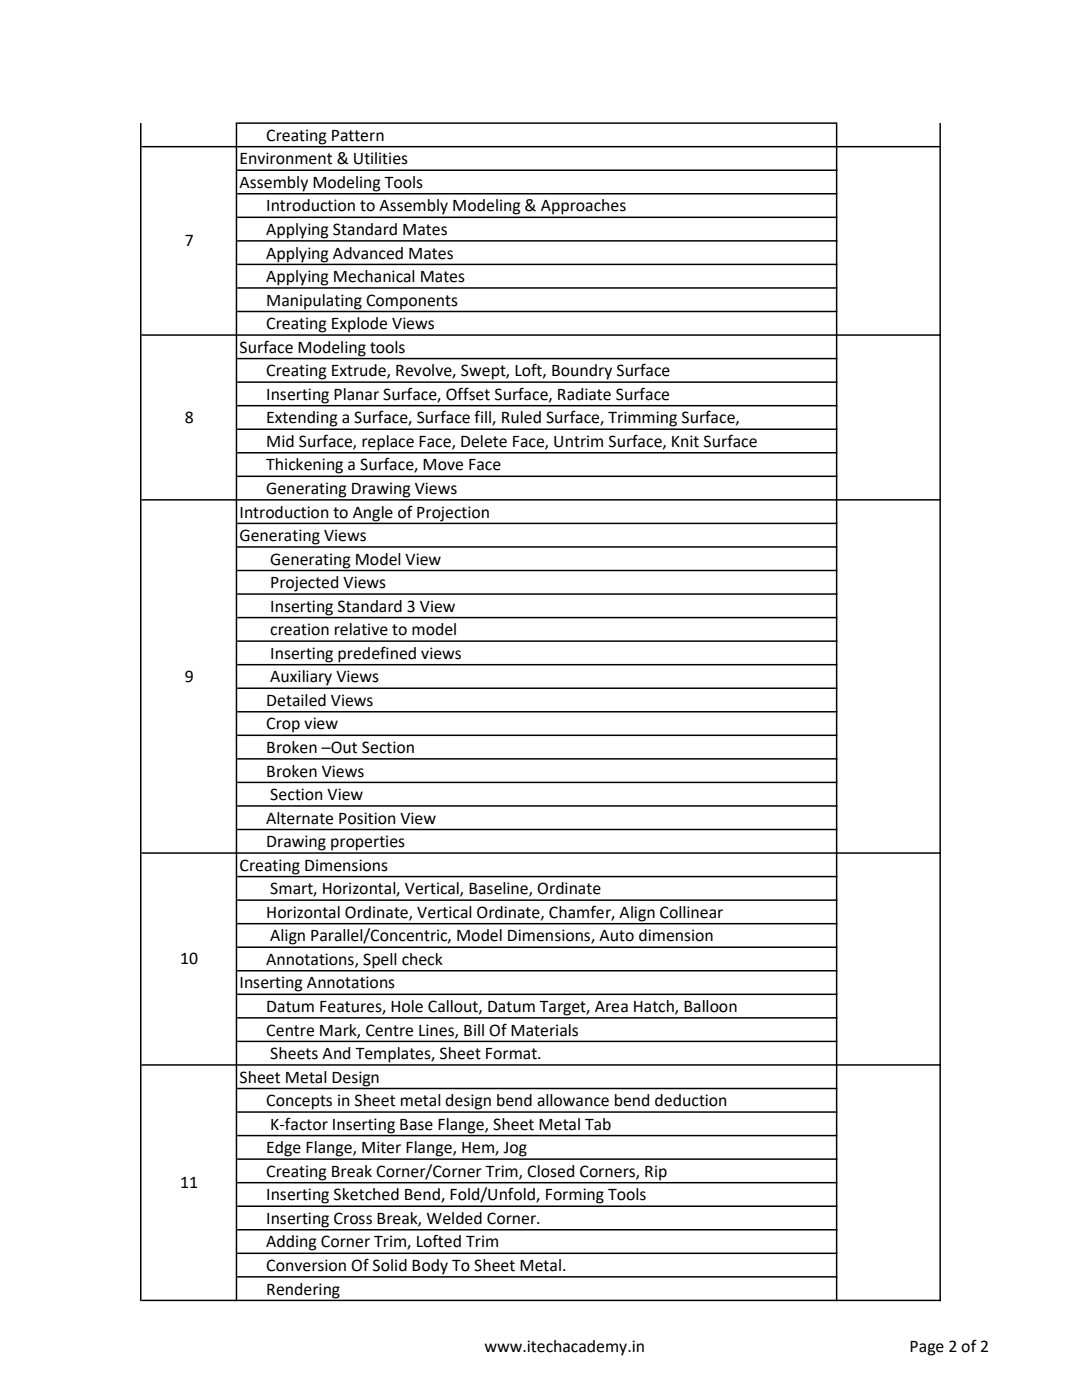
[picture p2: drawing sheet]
<svg xmlns="http://www.w3.org/2000/svg" width="216mm" height="279mm" viewBox="0 0 216 279" stroke-linecap="round" stroke-linejoin="round" font-family="sans-serif">
<defs><g id="words">
<g font-size="3.5">
<text x="53.1" y="28.1">Creating Pattern</text>
<text x="47.8" y="32.8">Environment &amp; Utilities</text>
<text x="47.8" y="37.5">Assembly Modeling Tools</text>
<text x="53.1" y="42.2">Introduction to Assembly Modeling &amp; Approaches</text>
<text x="53.1" y="46.9">Applying Standard Mates</text>
<text x="36.9" y="49.1">7</text>
<text x="53.1" y="51.6">Applying Advanced Mates</text>
<text x="53.1" y="56.3">Applying Mechanical Mates</text>
<text x="53.1" y="61">Manipulating Components</text>
<text x="53.1" y="65.7">Creating Explode Views</text>
<text x="47.8" y="70.4">Surface Modeling tools</text>
<text x="53.1" y="75.1">Creating Extrude, Revolve, Swept, Loft, Boundry Surface</text>
<text x="53.1" y="79.8">Inserting Planar Surface, Offset Surface, Radiate Surface</text>
<text x="36.9" y="84.3">8</text>
<text x="53.1" y="84.5">Extending a Surface, Surface fill, Ruled Surface, Trimming Surface,</text>
<text x="53.1" y="89.2">Mid Surface, replace Face, Delete Face, Untrim Surface, Knit Surface</text>
<text x="53.1" y="93.9">Thickening a Surface, Move Face</text>
<text x="53.1" y="98.6">Generating Drawing Views</text>
<text x="47.8" y="103.3">Introduction to Angle of Projection</text>
<text x="47.8" y="108">Generating Views</text>
<text x="53.9" y="112.7">Generating Model View</text>
<text x="53.9" y="117.4">Projected Views</text>
<text x="53.9" y="122.1">Inserting Standard 3 View</text>
<text x="53.9" y="126.8">creation relative to model</text>
<text x="53.9" y="131.5">Inserting predefined views</text>
<text x="36.9" y="136">9</text>
<text x="53.9" y="136.2">Auxiliary Views</text>
<text x="53.1" y="140.9">Detailed Views</text>
<text x="53.1" y="145.6">Crop view</text>
<text x="53.1" y="150.3">Broken –Out Section</text>
<text x="53.1" y="155">Broken Views</text>
<text x="53.9" y="159.7">Section View</text>
<text x="53.1" y="164.4">Alternate Position View</text>
<text x="47.8" y="173.8">Creating Dimensions</text>
<text x="53.1" y="169.1">Drawing properties</text>
<text x="53.9" y="178.5">Smart, Horizontal, Vertical, Baseline, Ordinate</text>
<text x="53.1" y="183.2">Horizontal Ordinate, Vertical Ordinate, Chamfer, Align Collinear</text>
<text x="53.9" y="187.9">Align Parallel/Concentric, Model Dimensions, Auto dimension</text>
<text x="35.9" y="192.4">10</text>
<text x="47.8" y="197.3">Inserting Annotations</text>
<text x="53.1" y="192.6">Annotations, Spell check</text>
<text x="53.1" y="202">Datum Features, Hole Callout, Datum Target, Area Hatch, Balloon</text>
<text x="53.1" y="206.7">Centre Mark, Centre Lines, Bill Of Materials</text>
<text x="53.9" y="211.4">Sheets And Templates, Sheet Format.</text>
<text x="47.8" y="216.1">Sheet Metal Design</text>
<text x="53.1" y="220.8">Concepts in Sheet metal design bend allowance bend deduction</text>
<text x="53.9" y="225.5">K-factor Inserting Base Flange, Sheet Metal Tab</text>
<text x="53.1" y="230.2">Edge Flange, Miter Flange, Hem, Jog</text>
<text x="35.9" y="237">11</text>
<text x="53.1" y="234.9">Creating Break Corner/Corner Trim, Closed Corners, Rip</text>
<text x="53.1" y="239.6">Inserting Sketched Bend, Fold/Unfold, Forming Tools</text>
<text x="53.1" y="244.3">Inserting Cross Break, Welded Corner.</text>
<text x="53.1" y="249">Adding Corner Trim, Lofted Trim</text>
<text x="53.1" y="253.7">Conversion Of Solid Body To Sheet Metal.</text>
<text x="53.1" y="258.4">Rendering</text>
<text x="96.6" y="269.8">www.itechacademy.in</text>
<text x="181.5" y="269.8">Page 2 of 2</text>
</g>
</g></defs>
<g fill="#000">
<path d="M27.9 24.6h.3v235.1h-.3zM47 24.4h.3v235.3h-.3zM166.8 24.7h.3v235h-.3zM187.5 24.6h.2v235.1h-.2z" fill-rule="evenodd"/>
<path d="M47.3 24.4h119.8v.3h-119.8zM28.2 29.1h159.5v.3h-159.5zM47.3 33.8h119.8v.3h-119.8zM47.3 38.5h119.8v.3h-119.8zM47.3 43.2h119.8v.3h-119.8zM47.3 47.9h119.8v.3h-119.8zM47.3 52.6h119.8v.3h-119.8zM47.3 57.3h119.8v.3h-119.8zM47.3 62h119.8v.3h-119.8zM28.2 66.7h159.5v.3h-159.5zM47.3 71.4h119.8v.3h-119.8zM47.3 76.1h119.8v.3h-119.8zM47.3 80.8h119.8v.3h-119.8zM47.3 85.5h119.8v.3h-119.8zM47.3 90.2h119.8v.3h-119.8zM47.3 94.9h119.8v.3h-119.8zM28.2 99.6h159.5v.3h-159.5zM47.3 104.3h119.8v.3h-119.8zM47.3 109h119.8v.3h-119.8zM47.3 113.7h119.8v.3h-119.8zM47.3 118.4h119.8v.3h-119.8zM47.3 123.1h119.8v.3h-119.8zM47.3 127.8h119.8v.3h-119.8zM47.3 132.5h119.8v.3h-119.8zM47.3 137.2h119.8v.3h-119.8zM47.3 141.9h119.8v.3h-119.8zM47.3 146.6h119.8v.3h-119.8zM47.3 151.3h119.8v.3h-119.8zM47.3 156h119.8v.3h-119.8zM47.3 160.7h119.8v.3h-119.8zM47.3 165.4h119.8v.3h-119.8zM28.2 170.1h159.5v.3h-159.5zM47.3 174.8h119.8v.3h-119.8zM47.3 179.5h119.8v.3h-119.8zM47.3 184.2h119.8v.3h-119.8zM47.3 188.9h119.8v.3h-119.8zM47.3 193.6h119.8v.3h-119.8zM47.3 198.3h119.8v.3h-119.8zM47.3 203h119.8v.3h-119.8zM47.3 207.7h119.8v.3h-119.8zM28.2 212.4h159.5v.3h-159.5zM47.3 217.1h119.8v.3h-119.8zM47.3 221.8h119.8v.3h-119.8zM47.3 226.5h119.8v.3h-119.8zM47.3 231.2h119.8v.3h-119.8zM47.3 235.9h119.8v.3h-119.8zM47.3 240.6h119.8v.3h-119.8zM47.3 245.3h119.8v.3h-119.8zM47.3 250h119.8v.3h-119.8zM47.3 254.7h119.8v.3h-119.8zM28.2 259.4h159.5v.3h-159.5z" fill-rule="evenodd"/>
</g>
<use href="#words"/>
</svg>
